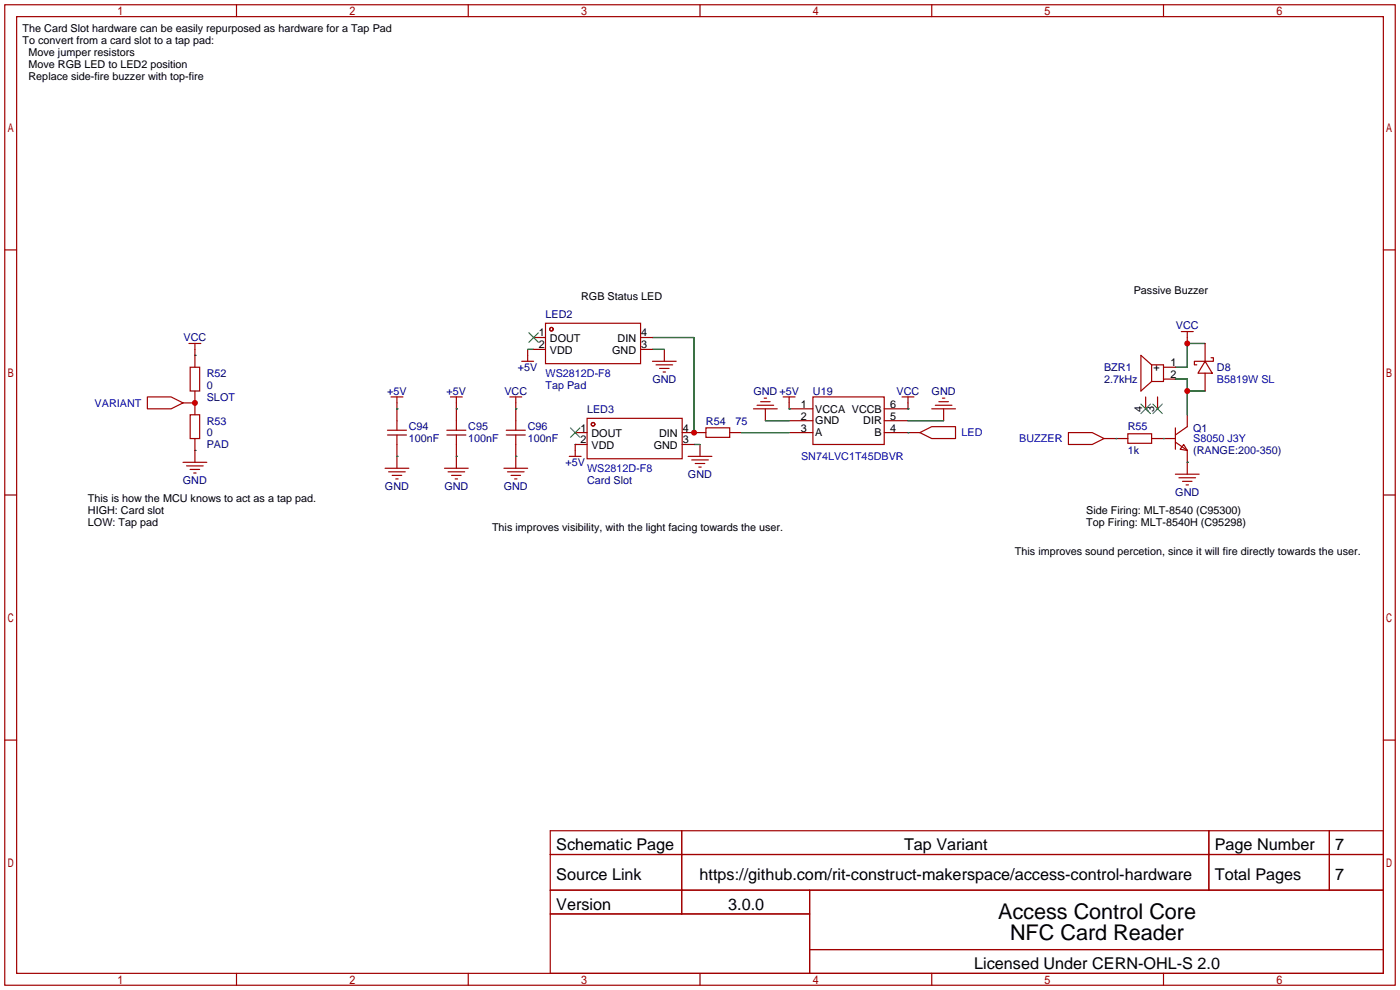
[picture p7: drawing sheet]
<svg xmlns="http://www.w3.org/2000/svg" width="299mm" height="212mm" viewBox="0 0 299 212" stroke-linecap="round" stroke-linejoin="round" font-family="sans-serif">
<defs><g id="words">
<g font-size="4.6">
<text x="213.3" y="196.3">Access Control Core</text>
<text x="215.9" y="200.9">NFC Card Reader</text>
</g>
<g font-size="3.5">
<text x="118.9" y="181.8">Schematic Page</text>
<text x="193.2" y="181.8">Tap Variant</text>
<text x="259.6" y="181.8">Page Number</text>
<text x="285.4" y="181.8">7</text>
<text x="118.9" y="188.1">Source Link</text>
<text x="149.5" y="188.1">https://github.com/rit-construct-makerspace/access-control-hardware</text>
<text x="259.6" y="188.1">Total Pages</text>
<text x="285.4" y="188.1">7</text>
<text x="118.9" y="194.5">Version</text>
<text x="155.6" y="194.5">3.0.0</text>
<text x="208.2" y="207.2">Licensed Under CERN-OHL-S 2.0</text>
</g>
<g font-size="2.3">
<text x="4.8" y="9.4">To convert from a card slot to a tap pad:</text>
<text x="4.8" y="6.9">The Card Slot hardware can be easily repurposed as hardware for a Tap Pad</text>
<text x="6.1" y="12">Move jumper resistors</text>
<text x="6.1" y="14.5">Move RGB LED to LED2 position</text>
<text x="6.1" y="17.1">Replace side-fire buzzer with top-fire</text>
<text x="124.2" y="64.1">RGB Status LED</text>
<text x="242.3" y="62.8">Passive Buzzer</text>
<text x="115.2" y="71.9">1</text>
<text x="137" y="71.9">4</text>
<text x="115.2" y="74.4">2</text>
<text x="117.5" y="73.2">DOUT</text>
<text x="117.5" y="75.7">VDD</text>
<text x="130.8" y="75.7">GND</text>
<text x="132" y="73.2">DIN</text>
<text x="137" y="74.4">3</text>
<text x="246.6" y="79.3">+</text>
<text x="250.2" y="78.3">1</text>
<text x="250.2" y="80.8">2</text>
<text x="171.2" y="87.1">1</text>
<text x="171.2" y="89.7">2</text>
<text x="174.2" y="88.2">VCCA VCCB</text>
<text x="190.2" y="89.7">5</text>
<text x="190.2" y="87.1">6</text>
<text x="244.1" y="88.1" transform="rotate(-90 244.1 88.1)">4</text>
<text x="246.7" y="88.1" transform="rotate(-90 246.7 88.1)">3</text>
<text x="124.1" y="92.2">1</text>
<text x="124.1" y="94.8">2</text>
<text x="126.4" y="93.5">DOUT</text>
<text x="140.9" y="93.5">DIN</text>
<text x="145.9" y="94.8">3</text>
<text x="145.9" y="92.2">4</text>
<text x="171.2" y="92.2">3</text>
<text x="174.2" y="90.7">GND</text>
<text x="174.2" y="93.2">A</text>
<text x="184.5" y="90.7">DIR</text>
<text x="186.9" y="93.2">B</text>
<text x="190.2" y="92.2">4</text>
<text x="126.4" y="96">VDD</text>
<text x="139.7" y="96">GND</text>
<text x="18.8" y="107.2">This is how the MCU knows to act as a tap pad.</text>
<text x="18.8" y="109.8">HIGH: Card slot</text>
<text x="18.8" y="112.3">LOW: Tap pad</text>
<text x="105.2" y="113.6">This improves visibility, with the light facing towards the user.</text>
<text x="232.2" y="109.8">Side Firing: MLT-8540 (C95300)</text>
<text x="232.2" y="112.3">Top Firing: MLT-8540H (C95298)</text>
<text x="216.9" y="118.7">This improves sound percetion, since it will fire directly towards the user.</text>
</g>
<g font-size="2.3" fill="#000080">
<text x="116.6" y="67.9">LED2</text>
<text x="251.3" y="70.4">VCC</text>
<text x="39.2" y="72.9">VCC</text>
<text x="44.2" y="80.6">R52</text>
<text x="44.2" y="83.1">0</text>
<text x="110.7" y="79.3">+5V</text>
<text x="116.6" y="83.1">Tap Pad</text>
<text x="139.4" y="81.8">GND</text>
<text x="236" y="79.3">BZR1</text>
<text x="236" y="81.8">2.7kHz</text>
<text x="260.1" y="79.3">D8</text>
<text x="44.2" y="85.6">SLOT</text>
<text x="82.8" y="84.4">+5V</text>
<text x="95.5" y="84.4">+5V</text>
<text x="107.8" y="84.4">VCC</text>
<text x="125.5" y="88.2">LED3</text>
<text x="161" y="84.4">GND +5V</text>
<text x="173.7" y="84.4">U19</text>
<text x="191.6" y="84.4">VCC</text>
<text x="199.1" y="84.4">GND</text>
<text x="44.2" y="90.7">R53</text>
<text x="44.2" y="93.3">0</text>
<text x="44.2" y="95.8">PAD</text>
<text x="87.4" y="92">C94</text>
<text x="87.4" y="94.5">100nF</text>
<text x="100.1" y="92">C95</text>
<text x="100.1" y="94.5">100nF</text>
<text x="112.8" y="92">C96</text>
<text x="112.8" y="94.5">100nF</text>
<text x="150.9" y="90.7">R54</text>
<text x="157.2" y="90.7">75</text>
<text x="241" y="92">R55</text>
<text x="255" y="92.2">Q1</text>
<text x="120.9" y="99.6">+5V</text>
<text x="241" y="97.1">1k</text>
<text x="255" y="97.1">(RANGE:200-350)</text>
<text x="39.1" y="103.4">GND</text>
<text x="82.3" y="104.7">GND</text>
<text x="95" y="104.7">GND</text>
<text x="107.7" y="104.7">GND</text>
<text x="125.5" y="103.4">Card Slot</text>
<text x="147" y="102.2">GND</text>
<text x="251.2" y="106">GND</text>
</g>
<g font-size="2.3" fill="#00f">
<text x="116.6" y="80.6">WS2812D-F8</text>
<text x="260.1" y="81.8">B5819W SL</text>
<text x="20.2" y="86.9">VARIANT</text>
<text x="205.5" y="93.3">LED</text>
<text x="217.8" y="94.5">BUZZER</text>
<text x="255" y="94.5">S8050 J3Y</text>
<text x="125.5" y="100.9">WS2812D-F8</text>
<text x="171.2" y="98.3">SN74LVC1T45DBVR</text>
</g>
</g></defs>
<g fill="none" stroke="#a10000" stroke-width=".25">
<path d="M1 1h297.2v209.6h-297.2zM3.6 3.6h292.1v204.4h-292.1zM50.5 1v2.6M100.1 1v2.6M149.6 1v2.6M199.1 1v2.6M248.7 1v2.6M1 53.4h2.6M295.7 53.4h2.5M40.4 73.4h2.5M40.6 78.5h2.1v5.1h-2.1zM41.7 73.4v5.1"/>
<path d="M111.5 77.2h2.5M112.8 74.7v2.5M114 72.1h2.6M114 74.7h2.6M116.6 69.1h20.3v8.6h-20.3zM136.9 72.1h2.5M136.9 74.7h2.5M139.4 77.2h5.1M140.2 78h3.6M141 78.7h2M141.7 79.5h.5M142 74.7v2.5"/>
<path d="M246.1 78h2.6v3.5h-2.6M246.1 78l-2.3-2.1v7.7l2.3-2.1M246.1 78v3.5M248.7 78.5h2.5M252.5 70.9h2.5M253.7 70.9v2.5M257.6 77.2l1.5 2.6h-3.1zM257.6 73.4v3.8M257.6 79.8v3.8M258.8 76.5h.5v.7h-4v.8h.5M31.5 84.8h5.1l2.5 1.3-2.5 1.3h-5.1zM39.1 86.1h2.6"/>
<path d="M39.1 98.8h5.1M39.9 99.6h3.5M40.6 88.6h2.1v5.1h-2.1zM41.7 83.6v5M41.7 93.7v5.1M82.8 93h4.1M82.8 91.9h4.1M83.6 84.8h2.5M84.8 84.8v7.1M84.8 93v7.1M95.5 93h4.1M95.5 91.9h4.1"/>
<path d="M96.3 84.8h2.5M97.5 84.8v7.1M97.5 93v7.1M108.2 93h4.1M108.2 91.9h4.1M109 84.8h2.5M110.2 84.8v7.1M110.2 93v7.1M121.7 97.5h2.5M122.9 92.5h2.6M125.5 89.4h20.3v8.6h-20.3zM125.5 95h-2.6v2.5"/>
<path d="M145.8 92.5h5.1M145.8 95h2.5M147.1 97.5h5M147.8 98.3h3.6M148.6 99.1h2M149.4 99.8h.5M149.6 95v2.5M150.9 91.4h5.1v2.1h-5.1zM156 92.5h2.5M161 87.4h5.1M161.8 86.6h3.6M162.6 85.9h2"/>
<path d="M163.3 85.1h.5M163.6 87.4v2.5M167.4 84.8h2.5M168.7 84.8v2.6h5M168.7 89.9h5M168.7 92.5h5M173.7 84.8h15.3v10.2h-15.3zM189 89.9h5.1M189 92.5h7.6M192.8 84.8h2.5M194.1 84.8v2.6h-5.1M196.6 92.5l2.5-1.3h5.1v2.5h-5.1z"/>
<path d="M199.1 87.4h5.1M199.9 86.6h3.6M200.7 85.9h2M201.4 85.1h.5M201.7 87.4v2.5M228.3 92.5h5.1l2.6 1.2-2.6 1.3h-5.1zM236 93.7h5M241 92.7h5.1v2h-5.1zM244.9 84.8v2.6M246.1 93.7h5.1M247.4 84.8v2.6M248.7 81h2.5"/>
<path d="M251.2 94.5l2.5 1.8M251.2 91.4v4.6M253 95l.7 1.3-1.5-.3zM253.7 88.6v2.6l-2.5 1.8M253.7 96.3v5M1 105.8h2.6M40.6 100.3h2.1M41.4 101.1h.5M82.3 100.1h5.1M83.1 100.8h3.5M83.8 101.6h2.1M84.6 102.4h.5"/>
<path d="M95 100.1h5.1M95.8 100.8h3.5M96.5 101.6h2.1M97.3 102.4h.5M107.7 100.1h5.1M108.5 100.8h3.5M109.2 101.6h2.1M110 102.4h.5M251.2 101.3h5.1M252 102.1h3.5M252.7 102.9h2.1M253.5 103.6h.5"/>
<path d="M295.7 105.8h2.5M1 158.2h2.6M295.7 158.2h2.5M117.6 177.5h178.1v30.5h-178.1zM145.7 177.5v17.8M258.4 177.5v12.7M284.1 177.5v12.7M117.6 182.6h178.1M117.6 190.2h178.1M117.6 195.3h55.4M173 190.2v17.8M50.5 208v2.6"/>
<path d="M100.1 208v2.6M149.6 208v2.6M173 202.9h122.7M199.1 208v2.6M248.7 208v2.6"/>
<circle cx="117.9" cy="70.4" r=".38"/>
<circle cx="126.7" cy="90.7" r=".38"/>
</g>
<g fill="none" stroke="#008700" stroke-width=".25">
<path d="M41.7 75.9h.1M112.8 74.7h1.2M139.4 74.7h2.6M139.4 72.1h8.9v20.4M257.6 73.4h-3.9v5.1h-2.5M41.7 86.1h.1M41.7 96.3h.1M84.8 87.4h.1M84.8 97.5h.1M97.5 97.5h.1M97.5 87.4h.1M110.2 97.5h.1"/>
<path d="M110.2 87.4h.1M122.9 95h.1M148.3 95h1.3M158.5 92.5h10.2M163.6 89.9h5.1M168.7 87.4h.1M194.1 87.4h.1M194.1 92.5h.1M194.1 89.9h7.6M238.5 93.7h.1M248.7 93.7h.1M251.2 81h2.5v7.6"/>
<path d="M253.7 98.8h.1M253.7 83.6h3.9"/>
</g>
<path d="M113 71.1l2.1 2.1M115.1 71.1l-2.1 2.1M121.9 91.4l2.1 2.1M124 91.4l-2.1 2.1M243.8 86.4l2.1 2M245.9 86.4l-2.1 2M246.4 86.4l2 2M248.4 86.4l-2 2" fill="none" stroke="#3c3" stroke-width=".25"/>
<g fill="#c00">
<circle cx="148.3" cy="92.5" r=".63"/>
<circle cx="41.7" cy="86.1" r=".63"/>
<circle cx="253.7" cy="83.6" r=".63"/>
<circle cx="253.7" cy="73.4" r=".63"/>
</g>
<use href="#words"/>
</svg>
